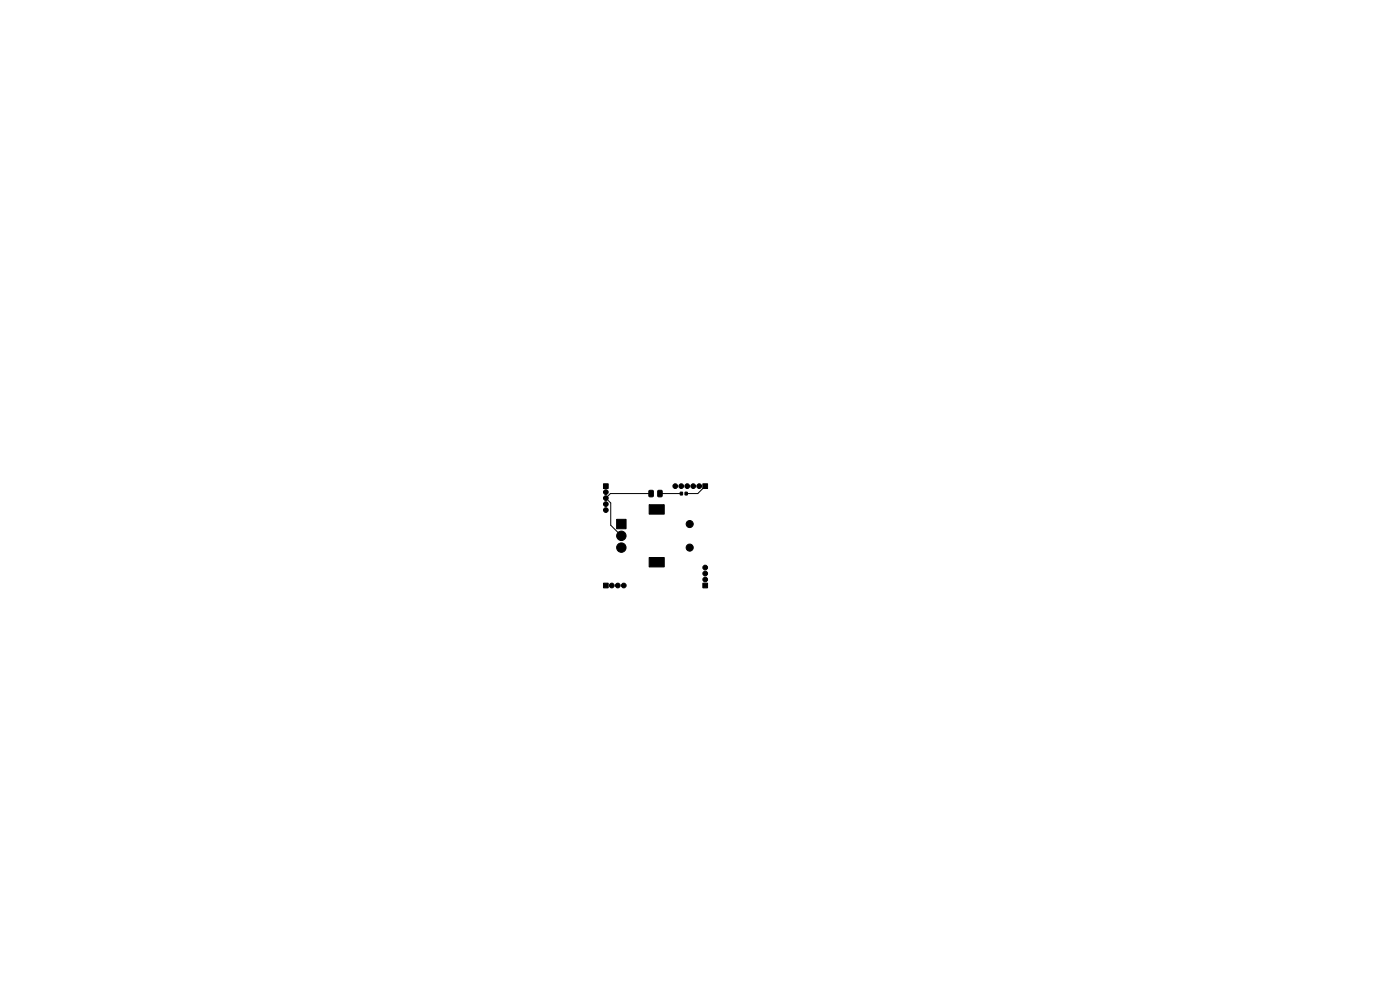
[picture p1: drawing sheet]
<svg xmlns="http://www.w3.org/2000/svg" width="297mm" height="210mm" viewBox="0 0 297 210" stroke-linecap="round" stroke-linejoin="round" font-family="sans-serif">
<g fill="#000" stroke="#000" stroke-width=".21">
<path d="M128 102.6h1v1h-1zM130.8 110.2h2v2h-2zM137.7 104.1l.7-.1 .2 .1v1.1l-.1 .2h-.6l-.2-.2zM137.7 107.1h3.2v2h-3.2zM139.6 104.1l.6-.1 .3 .1v1.1l-.2 .2h-.5l-.3-.2zM144.3 104.4h.5v.6h-.5zM145.3 104.4h.5v.6h-.5zM149.1 102.6h1v1h-1zM128 123.7h1v1h-1zM137.7 118.3h3.2v2h-3.2zM149.1 123.7h1v1h-1z"/>
<circle cx="128.5" cy="108.2" r=".5"/>
<circle cx="128.5" cy="104.4" r=".5"/>
<circle cx="128.5" cy="105.7" r=".5"/>
<circle cx="128.5" cy="106.9" r=".5"/>
<circle cx="131.8" cy="113.7" r="1"/>
<circle cx="131.8" cy="116.2" r="1"/>
<circle cx="143.3" cy="103.1" r=".5"/>
<circle cx="144.5" cy="103.1" r=".5"/>
<circle cx="145.8" cy="103.1" r=".5"/>
<circle cx="146.3" cy="111.2" r=".75"/>
<circle cx="146.3" cy="116.2" r=".75"/>
<circle cx="147.1" cy="103.1" r=".5"/>
<circle cx="148.3" cy="103.1" r=".5"/>
<circle cx="129.8" cy="124.2" r=".5"/>
<circle cx="131.1" cy="124.2" r=".5"/>
<circle cx="132.3" cy="124.2" r=".5"/>
<circle cx="149.6" cy="121.7" r=".5"/>
<circle cx="149.6" cy="120.4" r=".5"/>
<circle cx="149.6" cy="122.9" r=".5"/>
</g>
<path d="M138.1 104.7h-8.6l-1 1 1.1 1v4.7l2.2 2.3M140 104.7h4.6M149.6 103.1l-1.6 1.6h-2.4" fill="none" stroke="#000" stroke-width=".21"/>
</svg>
